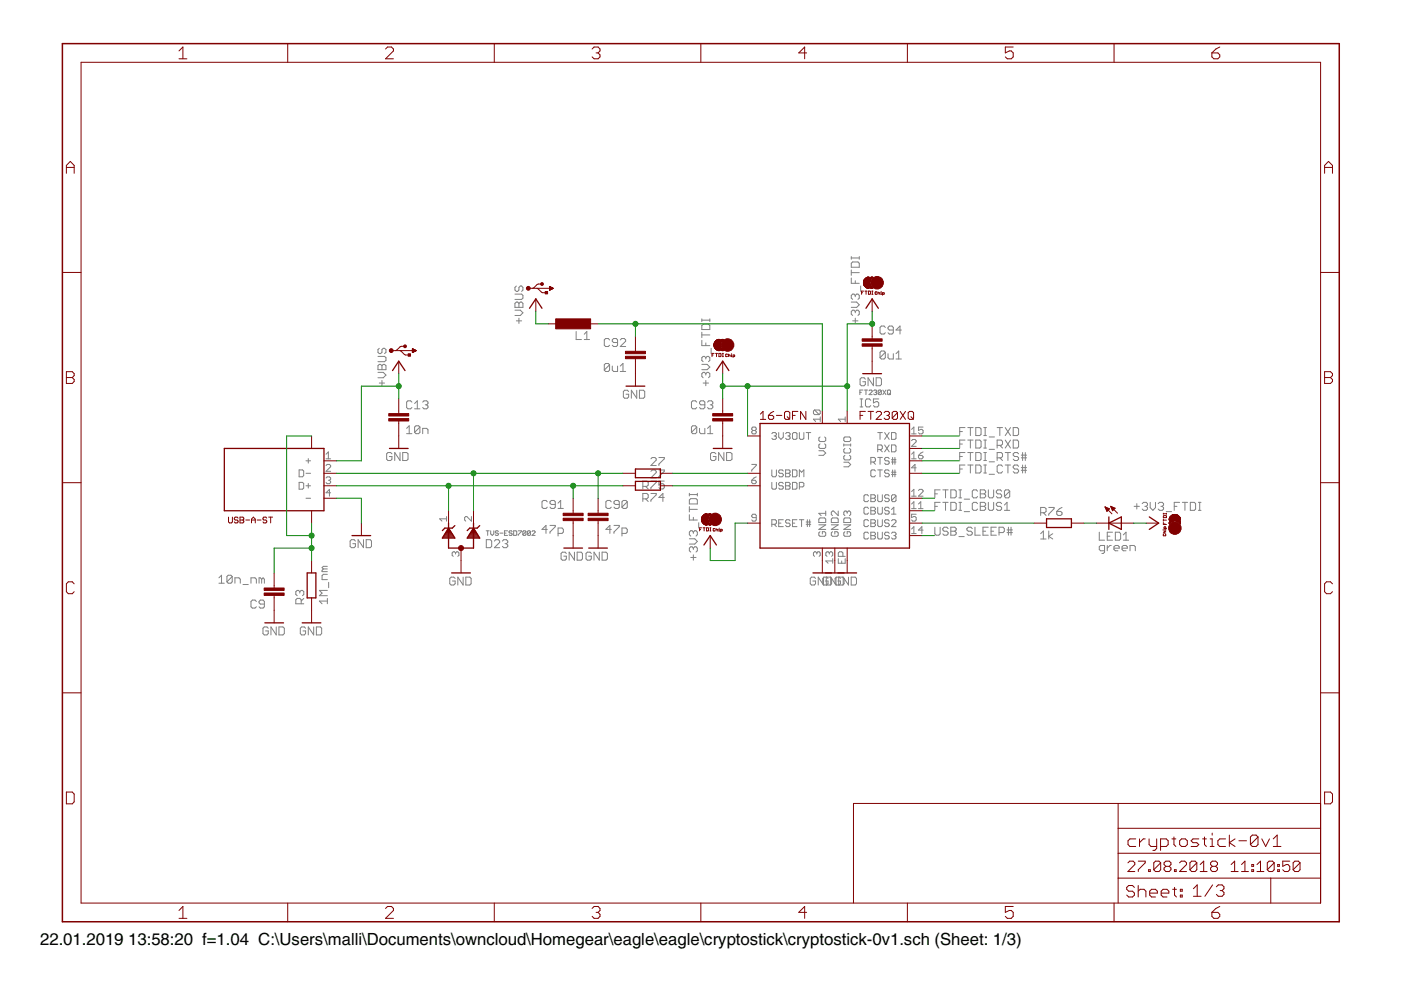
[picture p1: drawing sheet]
<svg xmlns="http://www.w3.org/2000/svg" width="297mm" height="210mm" viewBox="0 0 297 210" stroke-linecap="round" stroke-linejoin="round" font-family="sans-serif">
<defs><g id="words">
<g font-size="4.1">
<text x="8.5" y="200.4">22.01.2019</text>
<text x="27.2" y="200.4">13:58:20 f=1.04 C:\Users\malli\Documents\owncloud\Homegear\eagle\eagle\cryptostick\cryptostick-0v1.sch (Sheet: 1/3)</text>
</g>
</g></defs>
<g fill="none" stroke="#808080" stroke-width=".21">
<path d="M180.5 54.4v.6M180.5 55.8l.3-.3h1.1l.3 .3v.9h-1.7zM180.5 57.2v1.2M180.5 58.9v1.2h1.7M180.5 57.8h1.7M180.5 54.7h1.7M181.3 59.5v.6M182.2 54.4v.6M184.6 59.7h2.7M184.6 59.9h2.7M184.9 59.2h2.1v1.5h-2.1zM184.9 59.4h2.1"/>
<path d="M185.2 58.9h1.6v2.1h-1.6zM185.4 58.9v2.1M185.7 58.6v2.7M186 58.6v2.7M186.2 58.6v2.7M186.5 58.9v2.1M80.1 79h1.2l.5 .5-.5 .6h-1.2M80.1 77.5l.3-.2h.3l.3 .2 .3-.2h.2l.3 .2v.9h-1.7zM80.1 75.6h1.4l.3 .2v.6l-.3 .3h-1.4M80.4 73.9l-.3 .2v.6l.3 .3h.3l.3-.3v-.6l.3-.2h.2l.3 .2v.6l-.3 .3M81 77.5v.9M109.2 65.8h1.1l.6 .5-.6 .6h-1.1"/>
<path d="M109.2 64.3l.3-.2h.2l.3 .2 .3-.2h.3l.3 .2v.9h-1.7zM109.2 62.4h1.4l.3 .2v.6l-.3 .3h-1.4M109.5 68h1.1M109.5 60.6l-.3 .3v.6l.3 .3h.2l.3-.3v-.6l.3-.3h.3l.3 .3v.6l-.3 .3M110 64.3v.9M110 67.5v1.1M122.2 70.3v1.7h1.1M123.9 72h1.1M123.9 70.9l.5-.6v1.7M129.2 72.1l-.2-.3h-.6l-.3 .3v1.1l.3 .3h.6l.2-.3M129.2 77.3l-.2-.2h-.6l-.3 .2v1.2M129.2 77.3v1.2l-.2 .3h-.6l-.3-.3"/>
<path d="M129.2 77.3l-1.1 1.2M129.8 77.6v.9l.3 .3h.8v-1.2M130.9 72.6h-.8l-.3-.3v-.2l.3-.3h.6l.2 .3v1.1l-.2 .3h-.6l-.3-.3M131.5 78.8h1.2M131.5 77.6l.6-.5v1.7M131.5 72.1l.3-.3h.6l.3 .3v.2l-1.2 1.2h1.2M148.8 67.6v.6M148.8 70.4v1.2M148.8 72.2v1.1h1.7M148.8 77.3h1.1l.6 .5-.6 .6h-1.1M148.8 71h1.7M148.8 67.9h1.7"/>
<path d="M149.1 68.7h1.1l.3 .3v.9h-1.7v-.9zM149.6 75.8l.3-.2h.3l.3 .2v.6l-.3 .3M149.6 72.7v.6M149.6 75.8v.3M149.6 79.2v.3M149.6 79.2l-.2-.2h-.3l-.3 .2v.6l.3 .3M149.6 75.8l-.2-.2h-.3l-.3 .2v.6l.3 .3M149.6 79.2l.3-.2h.3l.3 .2v.6l-.3 .3M150.5 67.6v.6M150.8 73.9v1.1M153 72.9h2.6M153 73.2h2.6"/>
<path d="M153 73.4h2.6M153.2 72.4h2.1v1.6h-2.1zM153.2 72.6h2.1M153.2 73.7h2.1M153.5 72.1h1.6v2.1h-1.6zM153.7 72.1v2.1M154 71.8v2.7M154.3 71.8v2.7M154.5 71.8v2.7M154.8 72.1v2.1M180.5 64.1h1.1l.6 .5-.6 .6h-1.1M180.8 68h1.1"/>
<path d="M181.3 62.6l-.2-.2h-.3l-.3 .2v.6l.3 .3M181.3 66l-.2-.2h-.3l-.3 .2v.6l.3 .3M181.3 62.6v.3M181.3 66v.3M181.3 67.5v1.1M181.3 66l.3-.2h.3l.3 .2v.6l-.3 .3M181.3 62.6l.3-.2h.3l.3 .2v.6l-.3 .3M182.5 60.6v1.2M184.6 60.2h2.7M184.9 60.5h2.1M187.7 69.4l-.3-.3h-.5l-.3 .3v1.1l.3 .3h.5l.3-.3M187.7 74.7l-.3-.3h-.5l-.3 .3v1.1"/>
<path d="M187.7 74.7v1.1l-.3 .3h-.5l-.3-.3M187.7 74.7l-1.1 1.1M188.3 75v.8l.3 .3h.8v-1.1M189.4 70h-.8l-.3-.3v-.3l.3-.3h.5l.3 .3v1.1l-.3 .3h-.5l-.3-.3M190 76.1h1.1M190 75l.5-.6v1.7M191.1 70h-1.1l.8-.9v1.7M63.4 99.6h.7l.3 .3v.9l-.3 .3h-.7zM64.9 97.7h.9M65.4 97.2v1M69.1 96.3l.5-.5v1.5M69.1 97.3h1"/>
<path d="M69.1 98.7l.3-.2h.4l.3 .2v.3l-1 .9h1M80.4 81.2h1.1M81 80.7v1.1M83.1 96.2l-.3-.3h-.5l-.3 .3v1.1l.3 .3h.5l.3-.3v-.5h-.6M84.8 95.9v1.7l-1.1-1.7v1.7M85.4 95.9h.8l.3 .3v1.1l-.3 .3h-.8zM86.2 91.9h1.1M86.2 90.8l.6-.5v1.6M87.3 85.3l-.2-.3h-.6l-.3 .3v1.1l.3 .3h.6l.2-.3M87.9 86.7h1.1M87.9 85.6l.6-.6v1.7M89 90.6l-.2-.3h-.6l-.3 .3v1.1"/>
<path d="M89 90.6v1.1l-.2 .2h-.6l-.3-.2M89 90.6l-1.1 1.1M89.6 85.3l.3-.3h.6l.2 .3v.3l-.2 .2M89.6 91.9v-1.1h.9l.2 .3v.8M90.2 85.8h.3M90.5 85.8l.2 .3v.3l-.2 .3h-.6l-.3-.3M133.3 83l-.3-.3h-.6l-.2 .3v1.2l.2 .2h.6l.3-.2v-.6h-.6M135 82.7v1.7l-1.1-1.7v1.7M135.6 82.7h.8l.3 .3v1.2l-.3 .2h-.8zM138 97.3l.3-.3h.6l.2 .3v.3l-1.1 1.1h1.1M138 99.9l.3-.2h.6l.2 .2v.3l-1.1 1.1h1.1M139.7 97h1.1v.3l-1.1 1.1v.3"/>
<path d="M139.7 99.7h1.1v.2l-1.1 1.1v.3M147.7 85.3l-.3-.3h-.5l-.3 .3v1.1l.3 .3h.5l.3-.3M147.7 90.6l-.3-.3h-.5l-.3 .3v1.1M147.7 90.6v1.1l-.3 .2h-.5l-.3-.2M147.7 90.6l-1.1 1.1M148.3 90.8v.9l.3 .2h.8v-1.1M149.1 81.2h1.1M149.4 85.8h-.8l-.3-.2v-.3l.3-.3h.6l.2 .3v1.1l-.2 .3h-.6l-.3-.3M149.6 80.7v1.1M150 85.3l.3-.3h.6l.2 .3v.3l-.2 .2M150 90.8l.6-.5v1.6M150 91.9h1.1"/>
<path d="M150.6 85.8h.3M150.9 85.8l.2 .3v.3l-.2 .3h-.6l-.3-.3M151.8 96.2l-.3-.3h-.6l-.3 .3v1.1l.3 .3h.6l.3-.3v-.5h-.6M153.5 95.9v1.7l-1.1-1.7v1.7M154.1 95.9h.8l.3 .3v1.1l-.3 .3h-.8zM159.4 98.5h.9v.2l-.9 1v.2M159.6 91.3l-.2-.3v-.2l.2-.2h.5l.2 .2v.2l-.2 .3M159.6 91.3l-.2 .2v.3l.2 .2h.5l.2-.2v-.3l-.2-.2M159.6 91.3h.5M163.6 99.6v1.2l.3 .3h.5l.2-.3v-1.2M163.6 91.9l.3-.2h.5l.2 .2v.3l-.2 .2M164.1 92.4h.3"/>
<path d="M164.4 92.4l.2 .3v.2l-.2 .3h-.5l-.3-.3M165.1 91.7v1l.5 .5 .5-.5v-1M166.1 99.9l-.3-.3h-.5l-.2 .3v.2l.2 .3h.5l.3 .2v.2l-.3 .3h-.5l-.2-.3M166.6 99.6h.7l.2 .3v.2l-.2 .3 .2 .4-.2 .3h-.7zM166.6 91.9l.2-.2h.5l.2 .2-.2 .5M167 92.4h.3M167.3 92.4l.2 .3v.2l-.2 .3h-.5l-.2-.3M168 99.6h.7l.3 .3v.9l-.3 .3h-.7zM168 91.9l.3-.2h.4l.3 .2v1l-.3 .3h-.4l-.3-.3zM169.5 91.7v1.2l.2 .3h.5l.2-.3v-1.2M170.9 91.7h1M171.4 91.7v1.5"/>
<path d="M172.7 86.9h1l.2 .3v.5l-.2 .2M172.7 86.9l-.2 .3v.5l.2 .2h1M172.7 86.9l1 1M173.6 95.6h1l.5 .5-.5 .4h-1M173.9 94.1l-.3 .2v.5l.3 .3h.9l.3-.3v-.5l-.3-.2M173.9 92.6l-.3 .3v.5l.3 .2h.9l.3-.2v-.5l-.3-.3M173.9 88.9h-1.4l.4 .5M173.9 88.4v1M178.9 94.3h1.5M178.9 92.9l.2-.3h1l.3 .3v.5l-.3 .2h-1l-.2-.2zM178.9 98h1l.5 .5-.5 .5h-1M178.9 94.1v.5"/>
<path d="M179.1 96.5l-.2 .3v.5l.2 .2h1l.3-.2v-.5l-.3-.3M179.1 95.1l-.2 .2v.5l.2 .3h1l.3-.3v-.5l-.3-.2M179.2 88.9h-1.5l.5 .5M179.2 88.4v1M180.4 94.1v.5M182.3 83.2h.3M182.4 86.3h.5M182.4 84.6h.5M182.6 84.6v1.7M183 82.7h-.7v1M183.3 82.7h.6M183.5 80.4l-.3-.3h-.6l-.2 .3v1.1l.2 .3h.6l.3-.3v-.6h-.6"/>
<path d="M183.6 82.7v1M184.3 82.9l.1-.2 .5 .2v.1l-.6 .7h.6M184.6 84.9l-.3-.3h-.5l-.3 .3v1.1l.3 .3h.5l.3-.3M184.6 98h.8l.2-.3v-.5l-.2-.2h-.8v1.4M185.1 98l.5 .4M185.2 80.1v1.7l-1.2-1.7v1.7M185.2 82.9l.5-.2 .2 .2-.2 .3M185.5 83.2h.2M185.6 99.9l-.2-.3h-.5l-.3 .3v.9l.3 .3h.5l.2-.3M185.7 83.2l.2 .2-.2 .3-.5-.2M185.8 80.1h.8l.3 .3v1.1l-.3 .3h-.8zM186.1 95.3h.7l.3-.2v-.5l-.3-.3h-.7v1.5"/>
<path d="M186.1 97h1M186.1 99.6h1M186.1 91.7h1M186.3 84.6h-1.1v.8l.6-.2h.2l.3 .2v.6l-.3 .3h-.5l-.3-.3M186.6 91.7v1.5M186.6 97v1.4M186.6 99.6v1.5M186.6 95.3l.5 .5M186.9 82.9l-.5-.2-.2 .2v.6M186.9 82.9v.6l-.2 .2-.5-.2M186.9 82.9l-.7 .6M187.2 82.7l.6 1"/>
<path d="M187.6 91.7l.9 1.5M187.6 94.3l.9 1.5M187.8 82.7l-.6 1M188.3 82.7h.3l.2 .2v.6l-.2 .2-.4-.2v-.6zM188.5 83.4l.3 .3M188.5 97.2l-.2-.2h-.5l-.2 .5 .2 .2h.5l.2 .3v.2l-.2 .2h-.5l-.2-.2M188.5 99.9l-.2-.3h-.5l-.2 .3v.2l.2 .3h.5l.2 .2v.2l-.2 .3h-.5l-.2-.3M188.5 91.7l-.9 1.5M188.5 94.3l-.9 1.5M189 91.7h.7l.3 .2v1l-.3 .3h-.7zM189 94.3h.7l.3 .3v1l-.3 .2h-.7zM189 98h1"/>
<path d="M189 97.5h1M189.3 97v1.4M189.3 99.6v1.5M189.7 97v1.4M189.7 99.6v1.5M193.3 93.4l.2-.2h.5l.2 .2v.3l-.9 .9h.9M193.3 97.3h.9M193.3 92h.9M193.3 91l.5-.4v1.4M193.3 96.3l.5-.5v1.5M194.2 99.2h-.9l.7-.7v1.4M194.7 96.6h.8l.2 .2v.2l-.2 .3h-.5l-.3-.3z"/>
<path d="M195.7 90.6h-1v.7l.5-.3 .5 .3v.5l-.2 .2h-.5l-.3-.2M195.7 95.8l-1 .8M203.5 96.8h.5M203.5 91.5h.5M203.5 94.1h.5M203.5 99.4h.5M204.6 95.9h-1.1v1.7M204.6 90.7h-1.1v1.7M204.6 93.3h-1.1v1.7M204.6 98.6h-1.1v1.7M205.2 95.9h1.1M205.2 90.7h1.1"/>
<path d="M205.2 93.3h1.1M205.2 98.6h1.1M205.7 90.7v1.7M205.7 93.3v1.7M205.7 95.9v1.7M205.7 98.6v1.7M206.9 90.7h.8l.3 .3v1.1l-.3 .3h-.8zM206.9 95.9h.8l.3 .3v1.1l-.3 .3h-.8zM206.9 93.3h.8l.3 .3v1.1l-.3 .3h-.8zM206.9 98.6h.8l.3 .3v1.1l-.3 .3h-.8zM208.6 95.9h.5M208.6 97.6h.5"/>
<path d="M208.6 90.7h.5M208.6 92.4h.5M208.6 93.3h.5M208.6 95h.5M208.6 98.6h.5M208.9 90.7v1.7M208.9 93.3v1.7M208.9 95.9v1.7M208.9 98.6v1.7M209.7 92.6h1.1M209.7 95.3h1.1M209.7 97.9h1.1"/>
<path d="M211.4 97.1h.9l.3-.3v-.6l-.3-.3h-.9v1.7M211.4 90.7h1.2M211.4 94.4h.9l.3-.3v-.5l-.3-.3h-.9v1.7M212 90.7v1.7M212 94.4l.6 .6M212 97.1l.6 .5M212.6 98.9l-.3-.3h-.6l-.3 .3v1.1l.3 .3h.6l.3-.3M213.1 95.9h1.1M213.1 90.7l1.1 1.7M213.1 93.3l1.1 1.7M213.1 98.6h1.1M213.7 95.9v1.7"/>
<path d="M213.7 98.6v1.7M214.2 90.7l-1.1 1.7M214.2 93.3l-1.1 1.7M214.8 90.7h.9l.3 .3v1.1l-.3 .3h-.9zM214.8 93.3h.9l.3 .3v1.1l-.3 .3h-.9zM216 96.2l-.3-.3h-.6l-.3 .3v.3l.3 .3h.6l.3 .3v.2l-.3 .3h-.6l-.3-.3M216 98.9l-.3-.3h-.6l-.3 .3v.2l.3 .3h.6l.3 .3v.3l-.3 .3h-.6l-.3-.3M216.5 96.5h1.2M216.5 97.1h1.2M216.5 99.1h1.2M216.5 99.7h1.2M216.8 95.9v1.7"/>
<path d="M216.8 98.6v1.7M217.4 95.9v1.7M217.4 98.6v1.7M63.4 102.3h.7l.3 .2v1l-.3 .2h-.7zM64.9 100.4h.9M64.9 103h.9M64.9 105.6h.9M65.4 102.5v1M69.1 101.3l.3-.2h.4l.3 .2v.3l-.3 .2M69.6 101.8h.2M69.8 101.8l.3 .3v.2l-.3 .3h-.4l-.3-.3M70.1 104.5h-1l.7-.7v1.4"/>
<path d="M75.4 114.7l-.3-.3h-.6l-.3 .3v1.1l.3 .3h.6l.3-.3v-.5h-.6M77.1 114.4v1.7l-1.2-1.7v1.7M77.6 114.4h.9l.3 .3v1.1l-.3 .3h-.9zM94.7 110h-1.5l.5 .5M94.7 109.5v1M96.6 117.2l-.2-.2h-.3l-.2 .2v.5l.2 .3M96.6 117.2l.2-.2h.3l.2 .2v.5l-.2 .3M96.6 117.2v.3M99.9 109.5v1l-.9-1-.5 .2v.5l.2 .3M103.1 112.5h.6M103.1 114.4h.8l.3 .3v1.1l-.3 .3h-.8zM103.4 112.5v1"/>
<path d="M104 112.5v.7l.4 .3 .3-.3v-.7M104.8 114.7l.3-.3h.6l.2 .3v.3l-1.1 1.1h1.1M105.7 112.7l-.2-.2h-.3l-.2 .4 .2 .1h.3l.2 .4-.2 .1-.5-.1M106 113h.6M106.5 114.7l.3-.3h.6l.3 .3v.3l-.3 .3M107 113h.3M107.1 115.3h.3M107.4 115.3l.3 .3v.2l-.3 .3h-.6l-.3-.3M107.6 112.5h-.6v1h.6M108.6 112.7l-.2-.2-.5 .2 .2 .3 .5 .2-.2 .3-.5-.1M108.9 112.5h.5l.2 .2v.7l-.2 .1h-.5zM109.9 112.5h.6l-.6 1"/>
<path d="M111.5 112.7l-.5-.2-.2 .2v.7M111.5 112.7v.7l-.2 .1-.5-.1M111.5 112.7l-.7 .7M112.5 112.7l-.2-.2-.5 .2v.7M112.5 112.7v.7l-.2 .1-.5-.1M112.5 112.7l-.7 .7M112.8 112.7l.2-.2 .5 .2-.7 .8h.7M116 112.2h-1.1l.9-.8v1.7M116 106.4l-.2-.3h-.6l-.3 .3v1.1l.3 .3h.6l.2-.3M116.6 111.4h1.1v.3l-1.1 1.1v.3M117.7 107h-.8l-.3-.3v-.3l.3-.3h.6l.2 .3v1.1l-.2 .3h-.6l-.3-.3M118.3 113.1h.9l.2-.3v-.6l-.2-.2h-.9v1.6"/>
<path d="M118.3 107.8h1.1M118.3 106.7l.6-.6v1.7M120.1 117.3l-.3-.2h-.6l-.2 .2v1.2l.2 .3h.6l.3-.3v-.6h-.6M121.8 117.1v1.7l-1.1-1.7v1.7M122.4 117.1h.8l.3 .2v1.2l-.3 .3h-.8zM125.4 117.3l-.3-.2h-.6l-.3 .2v1.2l.3 .3h.6l.3-.3v-.6h-.6M127.1 117.1v1.7l-1.2-1.7v1.7M127.7 117.1h.8l.3 .2v1.2l-.3 .3h-.8zM129.6 112.2h-1.1l.8-.8v1.7M129.6 106.4l-.3-.3h-.5l-.3 .3v1.1l.3 .3h.5l.3-.3M130.2 111.4h1.1v.3l-1.1 1.1v.3M131.3 107h-.8l-.3-.3v-.3l.3-.3h.5l.3 .3v1.1l-.3 .3h-.5l-.3-.3"/>
<path d="M131.9 113.1h.8l.3-.3v-.6l-.3-.2h-.8v1.6M133 106.4l-.3-.3h-.6l-.2 .3v1.1M133 106.4v1.1l-.3 .3h-.6l-.2-.3M133 106.4l-1.1 1.1M136.3 105.8h.8l.3-.3v-.6l-.3-.3h-.8v1.7M136.3 103.1h.8l.3-.3v-.5l-.3-.3h-.8v1.7M136.9 103.1l.5 .6M136.9 105.8l.5 .5M138 102h1.1v.3l-1.1 1.1v.3M138 104.6h1.1v.3l-1.1 1.1v.3M140.8 102h-1.1v.8l.6-.2h.2l.3 .2v.6l-.3 .3h-.5l-.3-.3M140.8 105.5h-1.1l.8-.9v1.7"/>
<path d="M146.2 106l.3-.3h1.1l.2 .3v.8h-1.6zM146.2 104.6v.6M146.2 107.4v1.1M146.2 109.1v1.2h1.6M146.2 114.2h1.1l.5 .6-.5 .6h-1.1M146.2 108h1.6M146.2 104.9h1.6M146.5 118.2h1.1M147 112.8l-.3-.3h-.2l-.3 .3v.6l.3 .3M147 112.8l.3-.3h.3l.2 .3v.6l-.2 .3M147 109.7v.6M147 112.8v.3"/>
<path d="M147 116.2v.3M147 117.6v1.2M147 116.2l-.3-.3h-.2l-.3 .3v.6l.3 .3M147 116.2l.3-.3h.3l.2 .3v.6l-.2 .3M147.8 104.6v.6M148.1 110.8v1.2M150.3 109.9h2.7M150.3 110.1h2.7M150.3 110.4h2.7M150.6 109.3h2.1v1.6h-2.1zM150.6 109.6h2.1M150.6 110.7h2.1"/>
<path d="M150.8 109.1h1.6v2.1h-1.6zM151.1 109.1v2.1M151.4 108.8v2.6M151.6 108.8v2.6M151.9 108.8v2.6M152.2 109.1v2.1M159.4 101.8h.7l.2 .5-.2 .3h-.5l-.2-.3zM160.3 109.7h-.7l-.2-.2 .2-.5h.5l.2 .3v.9l-.2 .3h-.5l-.2-.3M160.3 101.1l-.4 .2-.5 .5M163.6 102.3v1.2l.3 .2h.5l.2-.2v-1.2M163.6 111.2h.8l.2-.3v-.5l-.2-.2h-.8v1.5M164.1 111.2l.5 .5"/>
<path d="M165.1 110.9h.5M166.1 102.5l-.3-.2h-.5l-.2 .2v.3l.2 .2h.5l.3 .2v.3l-.3 .2h-.5l-.2-.2M166.1 110.2h-1v1.5h1M166.6 100.4h.7M166.6 102.3h.7l.2 .2v.3l-.2 .2 .2 .2v.3l-.2 .2h-.7zM166.6 103h.7M167.5 110.4l-.2-.2h-.5l-.2 .2v.3l.2 .2h.5l.2 .3-.2 .5h-.5l-.2-.3M168 110.9h.5M168 102.3h.7l.3 .2v1l-.3 .2h-.7zM169 110.2h-1v1.5h1M169.5 103.2h.7l.2-.2v-.5l-.2-.2h-.7v1.4M169.5 101.1v-1.5l.4 .5 .5-.5v1.5"/>
<path d="M169.5 110.2h.9M169.9 110.2v1.5M170.9 110.7h1M170.9 111.2h1M171.2 110.2v1.5M171.7 110.2v1.5M173.2 117.2l.2-.2h.3l.2 .2v.5l-.2 .3M173.2 117.2l-.3-.2h-.2l-.2 .2v.5l.2 .3M173.2 117.2v.3M173.6 111.3h1.5l-1.5 .9h1.5M173.9 109.8h.9l.3 .3v.7h-1.5v-.7zM173.9 112.7l-.3 .3v.5l.3 .2h.9l.3-.2v-.5l-.3-.3h-.5v.5"/>
<path d="M175.1 108.4v.9M175.1 108.8h-1.5l.5 .5M175.8 117.2l-.2-.2h-.3l-.2 .2v.5l.2 .3M175.8 117.2l.3-.2h.2l.3 .2v.5l-.3 .3M175.8 117.2v.3M176.3 111.3h1.4l-1.4 .9h1.4M176.3 110.1l.2-.3h1l.2 .3v.7h-1.4zM176.5 112.7l-.2 .3v.5l.2 .2h1l.2-.2v-.5l-.2-.3h-.5v.5M176.6 118.9h-1.5l.5 .5M176.6 118.4v1M177.7 108.4v.9l-1-.9h-.2l-.2 .2v.5l.2 .2M177.7 118.4v1h1.5v-1"/>
<path d="M178.5 118.9v.5M178.7 118v-.8l-.2-.2h-.5l-.3 .2v.8h1.5M178.9 111.3h1.5l-1.5 .9h1.5M179.1 109.8h1l.3 .3v.7h-1.5v-.7zM179.1 112.7l-.2 .3v.5l.2 .2h1l.3-.2v-.5l-.3-.3h-.5v.5M179.6 108.6l.3-.2h.2l.3 .2v.5l-.3 .2M179.6 108.6l-.2-.2h-.3l-.2 .2v.5l.2 .2M179.6 108.6v.2M184.1 113.1l-.2-.3h-.5l-.2 .3v.9l.2 .3h.5l.2-.3M184.1 110.4l-.2-.2h-.5l-.2 .2v1l.2 .3h.5l.2-.3M184.1 107.8l-.2-.3h-.5l-.2 .3v1l.2 .2h.5l.2-.2M184.1 105.2l-.2-.3h-.5l-.2 .3v.9l.2 .3h.5l.2-.3"/>
<path d="M184.6 110.9h.8M184.6 112.8h.8l.2 .3v.2l-.2 .3 .2 .2v.2l-.2 .3h-.8zM184.6 113.6h.8M184.6 105.6h.8M184.6 110.2h.8l.2 .2v.3l-.2 .2 .2 .3v.2l-.2 .3h-.8zM184.6 107.5h.8l.2 .3v.2l-.2 .3 .2 .2v.3l-.2 .2h-.8zM184.6 104.9h.8l.2 .3v.2l-.2 .2 .2 .3v.2l-.2 .3h-.8zM184.6 108.3h.8M186.1 104.9v1.2l.2 .3h.5l.3-.3v-1.2M186.1 107.5v1.3l.2 .2h.5l.3-.2v-1.3M186.1 110.2v1.2l.2 .3h.5l.3-.3v-1.2M186.1 112.8v1.2l.2 .3h.5l.3-.3v-1.2"/>
<path d="M188.5 110.4l-.2-.2h-.5l-.2 .2v.3l.2 .2h.5l.2 .3v.2l-.2 .3h-.5l-.2-.3M188.5 113.1l-.2-.3h-.5l-.2 .3v.2l.2 .3h.5l.2 .2v.2l-.2 .3h-.5l-.2-.3M188.5 105.2l-.2-.3h-.5l-.2 .5 .2 .2h.5l.2 .3v.2l-.2 .3h-.5l-.2-.3M188.5 107.8l-.2-.3h-.5l-.2 .5 .2 .3h.5l.2 .2v.3l-.2 .2h-.5l-.2-.2M189 108l.5-.5v1.5M189 110.4l.3-.2h.4l.3 .2v.3l-1 1h1M189 109h1M189 113.1l.3-.3h.4l.3 .3v.2l-.3 .3M189 100.1h1M189 100.6h1M189.5 113.6h.2M189.7 113.6l.3 .2-.3 .5h-.4l-.3-.3"/>
<path d="M190 105.2l-.3-.3h-.4l-.3 .3v.9M190 105.2v.9l-.3 .3h-.4l-.3-.3M190 105.2l-1 .9M193.3 113.1h.9M193.3 104.2l.5-.4v1.4M193.3 106.9l.5-.5v1.4M193.3 112.2l.5-.5v1.4M193.3 105.2h.9M193.3 107.8h.9M194.2 109h-.9v.7l.5-.2 .4 .2v.5l-.2 .3h-.5l-.2-.3M194.7 104l.3-.2h.5l.2 .2v.2l-1 1h1M194.7 107.8h1"/>
<path d="M194.7 106.9l.5-.5v1.4M195.7 112.4h-1l.8-.7v1.4M198.2 107.4h.6M198.2 111.8v1.4l.3 .3h.6l.2-.3v-1.4M198.2 104.7h.6M199.3 106.5h-1.1v1.7M199.3 103.9h-1.1v1.7M199.9 106.5h1.1M199.9 103.9h1.1M200.5 103.9v1.7M200.5 106.5v1.7M201 112.1l-.3-.3h-.5l-.3 .3v.3l.3 .2h.5l.3 .3v.3l-.3 .3h-.5l-.3-.3"/>
<path d="M201.6 106.5h.8l.3 .3v1.1l-.3 .3h-.8zM201.6 111.8h.8l.3 .3v.3l-.3 .2 .3 .3v.3l-.3 .3h-.8zM201.6 112.6h.8M201.6 103.9h.8l.3 .2v1.2l-.3 .3h-.8zM203.3 106.5h.6M203.3 108.2h.6M203.3 113.8h1.1M203.3 103.9h.6M203.3 105.6h.6M203.6 103.9v1.7M203.6 106.5v1.7M204.4 108.5h1.2"/>
<path d="M204.4 105.8h1.2M206.1 112.1l-.3-.3h-.5l-.3 .3v.3l.3 .2h.5l.3 .3v.3l-.3 .3h-.5l-.3-.3M206.7 111.8v1.7h1.1M207.3 104.1l-.3-.2h-.6l-.3 .2v1.2l.3 .3h.6l.3-.3M207.3 106.8l-.3-.3h-.6l-.3 .3v1.1l.3 .3h.6l.3-.3M207.8 107.4h.9M207.8 106.5h.9l.3 .3v.3l-.3 .3 .3 .2v.3l-.3 .3h-.9zM207.8 103.9h.9l.3 .2v.3l-.3 .3 .3 .3v.3l-.3 .3h-.9zM207.8 104.7h.9M208.4 112.6h.6M208.6 100.3h.5M209.5 111.8h-1.1v1.7h1.1"/>
<path d="M209.5 106.5v1.4l.3 .3h.6l.3-.3v-1.4M209.5 103.9v1.4l.3 .3h.6l.3-.3v-1.4M209.7 100.6h1.1M210.1 112.6h.6M211.2 111.8h-1.1v1.7h1.1M211.8 112.9h.9l.2-.3v-.5l-.2-.3h-.9v1.7M212.4 106.8l-.3-.3h-.6l-.3 .3v.3l.3 .3h.6l.3 .2v.3l-.3 .3h-.6l-.3-.3M212.4 104.1l-.3-.2h-.6l-.3 .2v.3l.3 .3h.6l.3 .3v.3l-.3 .3h-.6l-.3-.3M213 108.2h1.1M213 107.1l.5-.6v1.7M213.5 112.4h1.2M213.5 112.9h1.2"/>
<path d="M213.8 111.8v1.7M214.1 104.1l-.3-.2h-.6l-.2 .2v1.2M214.1 104.1v1.2l-.3 .3h-.6l-.2-.3M214.1 104.1l-1.1 1.2M214.4 111.8v1.7M220.6 113.2l.6-.6v1.7M220.6 114.3h1.2M220.6 108.7h.9l.3-.3v-.5l-.3-.3h-.9v1.7M221.2 108.7l.6 .6M222.4 107.6h1.1v.3l-1.1 1.1v.3M222.4 112.6v1.7M223.2 113.2l-.8 .5 .8 .6"/>
<path d="M224 108.4h.9l.3 .3v.3l-.3 .3h-.6l-.3-.3zM225.2 107.6l-.6 .3-.6 .5M233.1 112.8v1.7h1.1M234.2 116.8h-.9l-.2-.3v-.6l.2-.2h.9v1.4l-.3 .2h-.3M234.8 115.7v1.1M234.8 113.7h.5M235.6 115.7h-.3l-.5 .5M235.9 112.8h-1.1v1.7h1.1M236.2 116.2h1.1v-.3l-.3-.2h-.5l-.3 .2v.6l.3 .3h.5M236.5 112.8h.8l.3 .3v1.2l-.3 .2h-.8zM237.9 116.2h1.1v-.3l-.3-.2h-.5l-.3 .2v.6l.3 .3h.5M238.2 114.5h1.1"/>
<path d="M238.2 113.4l.5-.6v1.7M239.6 116.8v-1.1h.8l.3 .2v.9M240.5 107.4h1.1M241 106.8v1.1M242.2 106.8l.2-.3h.6l.3 .3v.3l-.3 .3M242.7 107.4h.3M243 107.4l.3 .2v.3l-.3 .3h-.6l-.2-.3M243.9 106.5v1.1l.5 .6 .6-.6v-1.1M245.6 106.8l.3-.3h.5l.3 .3v.3l-.3 .3M246.1 107.4h.3M246.4 107.4l.3 .2v.3l-.3 .3h-.5l-.3-.3M247.3 108.5h1.1"/>
<path d="M247.8 112h2.6M247.8 112.2h2.6M247.8 111.7h2.6M248 111.2h2.1v1.6h-2.1zM248 112.5h2.1M248 111.4h2.1M248.3 110.9h1.6v2.1h-1.6zM248.6 110.9v2.1M248.8 110.7v2.6M249 107.4h.5M249.1 110.7v2.6M249.4 110.7v2.6"/>
<path d="M249.6 110.9v2.1M250.1 106.5h-1.1v1.7M250.7 106.5h1.1M251.2 106.5v1.7M252.4 106.5h.8l.3 .3v1.1l-.3 .3h-.8zM254.1 106.5h.5M254.1 108.2h.5M254.4 106.5v1.7M46.4 122.5l.6-.5v1.7M46.4 123.7h1.1M49.2 122.2v1.2l-.2 .3h-.6l-.3-.3M49.2 122.2l-.2-.2h-.6l-.3 .2v1.2"/>
<path d="M49.2 122.2l-1.1 1.2M49.8 123.7v-1.2h.9l.2 .3v.9M51.5 123.9h1.1M53.2 123.7v-1.2h.9l.3 .3v.9M54.4 127.5l-.3-.3h-.6l-.3 .3v1.2l.3 .2h.6l.3-.2M55.5 122.8l-.3-.3h-.3v1.2M55.5 122.8v.9M55.5 122.8l.3-.3 .2 .3v.9M56 128.1h-.8l-.3-.3v-.3l.3-.3h.6l.2 .3v1.2l-.2 .2h-.6l-.3-.2M56.9 133.2l-.3-.3h-.6l-.2 .3v1.1l.2 .3h.6l.3-.3v-.5h-.6M58.6 132.9v1.7l-1.2-1.7v1.7M59.1 132.9h.9l.3 .3v1.1l-.3 .3h-.9z"/>
<path d="M63.6 125.5l-.3-.3h-.3l-.3 .3v.5l.3 .3M63.6 125.5l.3-.3h.2l.3 .3v.5l-.3 .3M63.6 125.5v.3M63.9 128v-.8l-.3-.3h-.6l-.3 .3v.8h1.7M64.4 126.9l-.5 .5M64.8 133.2l-.3-.3h-.6l-.2 .3v1.1l.2 .3h.6l.3-.3v-.5h-.6M66.5 132.9v1.7l-1.1-1.7v1.7M67.1 132.9h.8l.3 .3v1.1l-.3 .3h-.8zM68.6 120.6l-.3 .3v.3h1.1M68.6 120.6h.8M69.4 127.4h-1.7l.6 .6M69.4 126.9v1.1"/>
<path d="M69.4 125.2h-1.7l.6 .6-.6 .5h1.7M69.4 121.8h-.8l-.3 .2v.9h1.1M69.4 120.1h-.8l-.3 .3 .3 .2M69.7 123.5v1.1M96.5 122.6l-.3-.2h-.5l-.3 .2v1.2l.3 .2h.5l.3-.2v-.6h-.6M98.2 122.4v1.6l-1.1-1.6v1.6M98.8 122.4h.8l.3 .2v1.2l-.3 .2h-.8zM172.9 122.6l-.3-.2h-.5l-.3 .2v1.2l.3 .2h.5l.3-.2v-.6h-.6M174.6 122.4v1.6l-1.1-1.6v1.6M174.7 122.4h1.3l.3 .2v1.2l-.3 .2h-1.3l-.3-.2v-1.2zM175 123.2h.6v.6l-.3 .2M175.2 122.4v1.6"/>
<path d="M175.3 122.4l.3 .2M177.1 122.6l.3-.2h1.3l.3 .2v1.2l-.3 .2h-1.3l-.3-.2zM177.2 122.4v1.6l-1.1-1.6v1.6M177.6 123.2h.6v.6l-.3 .2M177.8 122.4v1.6M177.9 122.4l.3 .2M179.9 122.4v1.6l-1.1-1.6v1.6M180.5 122.4h.8l.3 .2v1.2l-.3 .2h-.8z"/>
</g>
<g fill="none" stroke="#800000" stroke-width=".21">
<path d="M17.2 13.2h262.8v178.3h-262.8zM38 10.8l.8-.8v2.5M38 12.5h1.6M61 9.2v4M81.7 10.4l.5-.4h.8l.4 .4v.4l-1.7 1.7h1.7M104.8 9.2v4M125.5 10.4l.5-.4h.8l.4 .4v.4l-.4 .4M126.4 11.2h.4M126.8 11.2l.4 .4v.5l-.4 .4h-.8l-.5-.4M148.6 9.2v4M171 11.2h-1.6l1.2-1.2v2.5M192.4 9.2v4"/>
<path d="M214.8 10h-1.7v1.2l.9-.4h.4l.4 .4v.9l-.4 .4h-.8l-.5-.4M236.2 9.2v4M256.9 11.2h1.3l.4 .4v.5l-.4 .4h-.8l-.5-.4zM258.6 10l-.8 .4-.9 .8M14.1 36.7v-1.6l.8-.9 .8 .9v1.6M14.1 35.5h1.6M280.8 35.5h1.7M280.8 36.7v-1.6l.9-.9 .8 .9v1.6M13.2 57.8h4M183.1 59.9h.5M183.1 60h.5l.1 .3-.6-.1zM183.1 59.8h.5"/>
<path d="M183.1 59.6h.6l-.1 .3h-.5zM183.1 59.7h.5M183.2 59.4h.5M183.2 59.3h.6l-.1 .3h-.6zM183.5 59.1h.4M183.6 59.8h-.5M183.6 59.7h-.5M183.7 59.5h-.6M183.7 59.5h-.5M183.7 59.4h-.5M183.8 59.2h-.5l.3-.3h.4l-.2 .3M183.9 59.1l-.5 .1"/>
<path d="M183.9 59.9h.5M183.9 60h.5v.3l-.5-.1zM183.9 59.8h.5M183.9 58.8h.4l-.3 .1M183.9 59.1h-.5M183.9 59.7h.5M183.9 59.6h.5v.3h-.5zM184 59.5h.5M184 59h-.5M184 58.8l-.3 .1h.4M184 59.3h.6l-.2 .3h-.5zM184.1 58.8h-.3"/>
<path d="M184.4 59.8l-.5 .1M184.5 59.5h-.6M184.5 59.4h-.5M184.6 59.4h-.6M184.6 59.2h-.5l.3-.3h.4l-.2 .3M184.6 59.1l-.4 .1M184.7 58.8h.3l-.2 .1M184.7 59.1h-.5M184.7 59l-.4 .1M184.8 59h-.5M184.8 58.8l-.4 .1h.5M184.9 58.8h-.3"/>
<path d="M280 57.8h4M14.1 78.8h1.2l.4 .4v.4l-.4 .5 .4 .4v.4l-.4 .4h-1.2zM83 74.3h5.2M84.5 76.6v2.6M84.8 74.3l1.1 .9 .9 .1M85.9 73.4l-1 .1-1 .8M87.4 74.1l.5 .1M87.4 74.1h.4M87.4 74l.3 .1M87.4 74h.2M87.4 74h.1M87.4 74.2h.6"/>
<path d="M87.4 74.3h.7M87.4 74v.7M87.4 74l.8 .3M87.4 74.7h.1M87.6 74.7h-.2M87.7 74.6l-.3 .1M87.8 74.6h-.4M87.9 74.5h-.5M88 74.5h-.6M88.1 74.4h-.7M88.2 74.4h-.8M88.2 74.3l-.8 .4"/>
<path d="M112 61.1h5.3M113.6 63.4v2.6M113.9 61.1l1 .9 .9 .1M114.9 60.2l-.9 .1-1.1 .8M116.2 68.7h2.7M116.5 60.9l.5 .1M116.5 60.9h.4M116.5 60.8l.3 .1M116.5 60.8h.1M116.5 60.7l.1 .1M116.5 61h.6M116.5 61l.7 .1"/>
<path d="M116.5 60.7v.8l.8-.4M116.5 60.7l.8 .4M116.6 61.5h-.1M116.7 61.4h-.2M116.8 61.4h-.3M116.9 61.3h-.4M117.1 61.3h-.6M117.1 61.2h-.6M117.3 61.2h-.8M124.2 68.7h2.6M134.7 71.3v3.2M134.7 76.1v5.8"/>
<path d="M151 75.3h.2M151.4 73.2h.5l.1 .3-.6-.1zM151.4 73h.5M151.4 73.3h.5M151.4 73.2h.5M151.4 72.9h.5M151.4 74.9h-.4v.7M151.4 72.8h.6l-.1 .3h-.5zM151.4 73.4h.6M151.4 72.7h.6M151.5 73.6h.5M151.5 73.7h.5"/>
<path d="M151.5 73.7h.6M151.5 73.8h.6l-.1-.2h-.6l.2 .2M151.6 72.5h.5l-.1 .2h-.6l.2-.2M151.7 73.9h.4M151.7 74.9h.4M151.7 74h.5M151.7 72.3h.5M151.8 74l.4 .1M151.8 74.1h.5M151.9 72.2h.4l-.2 .2h-.5zM151.9 73.1h-.5M151.9 74.9v.7"/>
<path d="M151.9 73h-.5M152 72.9h-.6M152 72.6l-.5 .1M152 72.6h-.5M152.1 72.5l-.6 .1M152.1 73.9l.2 .2h-.4l-.3-.2h.5M152.1 74.3h.4M152.1 72.4h-.5M152.2 72.3l-.5 .1M152.2 73.1h.5M152.2 73.2h.5l.1 .3-.6-.1zM152.2 73.2l.5 .1"/>
<path d="M152.2 73h.5M152.2 73.3l.5 .1M152.2 73.3h.5M152.2 72.9h.5M152.2 73.4h.5M152.2 72.8h.6l-.1 .3h-.5zM152.2 73.6h.6l.1 .2h-.6zM152.2 72h.3l-.1 .1M152.3 72.2l-.5 .1M152.3 73.6h.5M152.3 72.2h-.5M152.3 73.7h.5"/>
<path d="M152.3 72.6h.5M152.3 72l-.3 .1h.4M152.4 72.5h.5l-.1 .2h-.6zM152.4 74.2l.1 .1h-.3M152.4 74.2h-.4l.3 .1M152.4 72.4l.3-.2h.4l-.2 .2zM152.4 74.9l.5 .2-.1 .5h-.4zM152.5 73.9l.5 .1M152.5 72l-.4 .1M152.5 74h.5M152.6 74h.4M152.6 74.1h.5"/>
<path d="M152.7 73h-.5M152.7 72.9h-.5M152.8 72.7h-.6M152.8 72.6l-.5 .1M152.9 72.5l-.6 .1M152.9 74.3h.3M152.9 73.9l.2 .2h-.4l-.3-.2h.5M152.9 72.4h-.5M153 72.3l-.5 .1M153 72.3h-.5M153 72h.4l-.3 .1M153 72.2l-.4 .1"/>
<path d="M153.1 72.2h-.4M153.1 72l-.3 .1h.4M153.1 74.2l.3 .1h-.4M153.2 74.9h.2M153.2 75.6h.2M153.2 74.2h-.4l.3 .1M153.2 76.6v2.6M153.3 72l-.4 .1M153.3 74.9v.7M154.2 75.2h-.3v.4l.3-.1M154.5 75.4l.2-.1 .1 .3M154.5 75.1v.5"/>
<path d="M155 75.3l.1 .3M155 75.6h.2M155.1 75v.1M155.4 75.6h.3l.1-.2-.4-.1v.5M182.7 62.1h.2M183.1 60l.5 .1M183.1 60.1l.5 .1M183.1 60.1h.5M183.1 60.2h.5M183.1 61.7h-.4v.7M183.1 60.3l.6 .1 .1 .2h-.6zM183.2 60.4h.5"/>
<path d="M183.2 60.5h.5M183.2 60.5l.6 .1M183.4 60.7h.5M183.4 61.7h.4M183.5 60.8h.4M183.5 60.8l.4 .1M183.6 60.9h.4M183.6 61.7v.7M183.8 61l.4 .1M183.8 60.7l.2 .2h-.4l-.3-.2h.5M183.9 60.1h.5M183.9 60h.5"/>
<path d="M183.9 60.2h.5M183.9 60.3h.5l.2 .3h-.6zM184 60.4h.5M184 60.5h.5M184 60.5h.6M184 61l.3 .1h-.4M184.1 61h-.4l.3 .1M184.1 61.7l.5 .1-.2 .6h-.3zM184.2 60.7l.5 .1M184.2 60.8h.5M184.3 60.8l.4 .1M184.3 60.9h.5"/>
<path d="M184.6 61l.4 .1M184.6 60.7l.2 .2h-.4l-.3-.2h.5M184.8 61l.2 .1h-.3M184.8 61.7h.3M184.8 62.4h.3M184.9 61h-.5l.4 .1M184.9 63.4v2.6M184.9 68.7v3.1M184.9 73.4v5.8M185 61.7v.7M185.9 62h-.4v.3h.4M186.1 62.1h.3l.1 .3"/>
<path d="M186.1 61.9v.5M186.7 62.1l.1 .3M186.7 62.4h.2M186.8 61.8v.1M187.1 62.4h.3l.1-.3h-.4v.5M280.8 78.8h1.3l.4 .4v.4l-.4 .5 .4 .4v.4l-.4 .4h-1.3zM14.1 80.1h1.2M66.1 92.4v2.7M68.7 97.7h2.6M84.5 84.5v3.2M84.5 89.3v5.8M153.2 84.5v3.2"/>
<path d="M153.2 89.3v5.8M158.5 92.4h2.6M161.2 88.9h1.1M161.2 87.8l.6-.6v1.7M162.9 88.1h.9l.2 .2v.3l-.2 .3h-.6l-.3-.3zM164 87.2l-.5 .3-.6 .6M164.6 88.1h1.2M166.6 87.2h.6l.2 .3v1.1l-.2 .3h-.6l-.3-.3v-1.1zM166.9 88.3l.5 .6M168 88.1h.6M169.2 87.2h-1.2v1.7M170.9 87.2v1.7l-1.2-1.7v1.7"/>
<path d="M174.3 87.1v2.7M179.6 87.1v2.7M182.4 88.1h.5M183.5 87.2h-1.1v1.7M184 87.2h1.2M184.6 87.2v1.7M185.8 87.5l.2-.3h.6l.3 .3v.3l-1.1 1.1h1.1M187.5 87.5l.2-.3h.6l.3 .3v.3l-.3 .3M188 88.1h.3M188.3 88.1l.3 .2v.3l-.3 .3h-.6l-.2-.3M190.3 87.5l-.3-.3h-.6l-.2 .3v1.1M190.3 87.5v1.1l-.3 .3h-.6l-.2-.3"/>
<path d="M190.3 87.5l-1.1 1.1M190.9 87.2l1.1 1.7M192 87.2l-1.1 1.7M192.6 87.5l.2-.3h.6l.3 .3v1.1l-.3 .3h-.6l-.2-.3zM192.8 97.7h2.7M192.8 92.4h2.7M192.8 95.1h2.7M193.1 88.3l.6 .6M280.8 80.1h1.3M13.2 102.3h4M48.5 109.6v1.1l.2 .2h.4l.2-.2v-1.1M50.5 109.9l-.2-.3h-.4l-.2 .5 .2 .2h.4l.2 .4-.2 .2h-.4l-.2-.2"/>
<path d="M50.9 109.6h.6l.2 .3-.2 .4 .2 .4-.2 .2h-.6zM50.9 110.3h.6M52.1 110.3h.8M53.3 110.3h.8M53.3 110.9v-.8l.4-.5 .4 .5v.8M54.5 110.3h.9M56.6 109.9l-.2-.3h-.5l-.1 .5 .1 .2h.5l.2 .4-.2 .2h-.5l-.1-.2M57 109.6h.8M57.4 109.6v1.3M66.1 108.3v2.6M66.1 118.9v2.6M68.7 100.4h2.6"/>
<path d="M68.7 103h2.6M68.7 105.6h2.6M76.6 110.9v2.7M95.1 108.3v2.6M97.7 116.2v5.3M100.4 108.3v2.6M121.5 105.6v3.2M121.5 110.4v5.8M126.8 105.6v3.2M126.8 110.4v5.8M132.1 100.4h2.6M132.1 103h2.6"/>
<path d="M140 100.4h2.6M140 103h2.6M148.3 112.2h.2M148.7 110.2h.5l.1 .3-.5-.1zM148.7 110.2h.6M148.7 110h.6M148.8 109.9h.5M148.8 110.3h.5M148.8 111.9h-.5v.7M148.8 109.8h.5M148.8 110.4h.5M148.8 109.8h.5v.3h-.6z"/>
<path d="M148.8 110.6h.6M148.9 110.7h.5M148.9 109.5h.5M148.9 110.8h.6l-.2-.3h-.5l.1 .3M148.9 109.5h.6l-.2 .2h-.5zM149 110.9h.5M149 110.8h.5l.1 .3h-.4zM149 110.9l.5 .1M149.1 111.9h.4M149.1 111h.5M149.1 111l.5 .1M149.2 111.1h.4"/>
<path d="M149.2 109.1h.4l-.1 .3h-.5zM149.3 110h-.6M149.3 111.9v.7M149.3 109.9h-.5M149.3 109.1l.6-.2zM149.4 109.6l-.6 .1M149.4 109.6h-.6M149.4 109.5l-.5 .1M149.4 111.2l.4 .1M149.5 109.3l-.5 .1M149.5 110.2h.6v.3l-.5-.1zM149.5 110.2h.6"/>
<path d="M149.5 109.3h-.4M149.5 110h.6M149.5 110.3h.6M149.6 109.9h.5M149.6 110.4h.5M149.6 110.3h.5M149.6 109.2l-.5 .1M149.6 109.8h.5v.3h-.6zM149.6 109.8h.5M149.6 110.5h.5l.1 .3h-.5zM149.6 110.6h.5M149.6 109.2h-.4"/>
<path d="M149.6 110.6h.6M149.6 109.6h.6M149.6 110.7h.6M149.7 110.7h.5M149.7 109.5h.5l-.1 .2h-.5zM149.7 111.2l.2 .1h-.3M149.8 111.2h-.5l.3 .1M149.8 110.8h.4l.3 .3h-.4zM149.8 110.9h.5M149.8 111.9l.4 .1-.1 .6h-.3zM149.8 109l-.4 .1M149.8 110.9l.5 .1"/>
<path d="M149.9 109.3h.4M149.9 109h-.4M149.9 111h.4M149.9 111h.5M150 111.1h.4M150 109.2l.5-.1-.3 .3M150.1 109.1l-.3 .3h.5M150.1 110h-.6M150.1 109.9h-.6M150.1 109.1l.6-.2zM150.2 109.6l-.6 .1M150.2 109.5l-.5 .1"/>
<path d="M150.2 111.2l.4 .1M150.2 109.5h-.5M150.3 109.3l-.5 .1M150.4 111.3h.3l-.6-.1 .4 .1M150.4 109.2l-.5 .1M150.4 109.2h-.4M150.5 111.9h.2M150.5 112.6h.2M150.6 113.6v2.6M150.6 109l-.4 .1M150.6 111.9v.7M150.7 109h-.4"/>
<path d="M151.6 112.1h-.4v.4h.4M151.8 112.1v.5M151.8 112.3l.3-.1 .1 .4M152.4 112.6h.2M152.4 112.2l.1 .4M152.5 112v.1M152.8 112.6l.3-.1-.1-.3h-.2v.6M158.5 100.4h2.6M158.5 103h2.6M158.5 110.9h2.6M174.3 116.2v5.3M177 116.2v5.3"/>
<path d="M179.6 116.2v5.3M192.8 100.4h2.7M192.8 105.6h2.7M192.8 110.9h2.7M192.8 108.3h2.7M192.8 113.6h2.7M219.2 110.9h2.7M227.2 110.9h2.6M232.5 110.9h7.9M234.3 107.5l1.5 1.4M234.3 107.5l.9 .4-.5 .5zM234.3 107.5h.1"/>
<path d="M234.4 107.6h.2M234.4 107.7h.5M234.5 107.9h.7M234.5 108h.6M234.6 108.1h.4M234.6 108.2h.2M234.7 108.4h.1M235.5 107.4l1.4 1.4M235.5 107.4l.9 .4M235.5 107.4l.4 .9 .5-.5M235.5 107.4h.1M235.5 107.5h.3"/>
<path d="M235.6 107.6h.5M235.6 107.7h.8M235.7 107.9h.6M235.8 108h.4M235.8 108.1h.2M235.9 108.2h.1M243 110.9h2.7M246.5 112.4h.1M246.6 113h.6M246.7 110.3h.6M246.7 108.9h.6M246.7 110.8v.4h.6"/>
<path d="M246.7 108.8v.2M246.7 110v.5M246.7 113.2v.4l.5-.1-.1-.3M246.8 109.3h.4l.1 .4h-.6zM247 111v.2M247.2 112.1l-.1-.4-.3 .1v.3h.5M247.2 112.4h-.4M247.2 112.7l-.4 .1 .1 .2M247.2 112.3v.1M247.3 108.8v.2M247.9 110.2h.1M247.9 110h.1"/>
<path d="M247.9 110.8h.1M247.9 111h.1M247.9 110.1h.1M247.9 110v.3M247.9 110.8v.3M247.9 109.9h.1M247.9 110.7h.1M248 109.8h.1M248 111h-.1M248 110.6h.1M248 110.2h-.1M248 110.9l-.1 .1"/>
<path d="M248 110.9h-.1M248 110.1h-.1M248 110.8l-.1 .3M248 109.7v.4M248 110.5v.3M248 110.5l-.1 .3M248 110.1l-.1 .2M248 109.7l-.1 .3M248.1 109.6h.3M248.1 109.7h.3M248.1 110.6h.3M248.1 110.4h.3"/>
<path d="M248.1 109.6v.4M248.1 110.4v.4M248.1 110.8h.1M248.2 110h-.1M248.2 109.5h.2M248.2 110.3h.2M248.2 109.9h-.1M248.2 110.7h-.1M248.3 109.4h.1M248.3 109.9h-.2M248.3 110.7h-.2M248.3 110.2h.1"/>
<path d="M248.3 109.8h-.2M248.4 109.6l-.4 .1M248.4 109.7h-.4M248.4 110.5h-.4M248.4 110.6h-.3M248.4 110.4l-.4 .1M248.4 110.6l-.3 .2M248.4 109.3v.5M248.4 110.1v.5M248.4 110.1l-.3 .3M248.4 109.8l-.3 .2M248.4 109.3l-.3 .3"/>
<path d="M248.4 110.2h.3M248.4 109.4h.3M248.4 109.3h.3M248.4 109.6h.3M248.4 109.5h.3M248.4 110.1h.3M248.4 110.4h.3M248.4 110.3h.3M248.4 110.1v.5l.3-.1M248.5 109.3h.2M248.5 110h.2M248.5 110.6h-.1"/>
<path d="M248.5 109.7l-.1 .1M248.6 110h.1M248.6 109.2h.1M248.6 109.7h-.2M248.6 110.5h-.2M248.7 109.2h.1M248.7 109.6l-.3 .1M248.7 109.9h.1M248.7 109.1v.6M248.7 109.9v.6M248.7 109.9l-.3 .2M248.7 109.7l-.3 .1"/>
<path d="M248.7 109.1l-.3 .2M248.8 110.2h.3M248.8 109.4h.3M248.8 109.2h.3M248.8 109.3h.3M248.8 109.5h.3M248.8 110.1h.3M248.8 110h.3M248.8 109.9h.3M248.8 110.4h.1M248.8 110.3h.3M248.8 109.1v.6"/>
<path d="M248.8 109.9v.6M248.9 109.6l-.1 .1M248.9 109.9h.2M249 109.1h.1M249.1 109.6h-.3M249.1 110.4h-.3M249.1 110.4l-.3 .1M249.1 109.1v.5M249.1 109.9v.5M249.1 109.9h-.3M249.1 109.6l-.3 .1M249.1 109.1h-.3"/>
<path d="M249.1 110.2h.3M249.1 109.4h.3M249.1 109.1l.3 .1M249.1 109.3h.3M249.1 109.2h.3M249.1 109.6h.3M249.1 109.5h.3M249.1 110.1h.3M249.1 110h.3M249.1 109.9h.3M249.1 109.9h.2M249.1 110.4h.3"/>
<path d="M249.1 110.3h.3M249.1 109.1h.1M249.1 110.4l.3 .1M249.1 109.6l.3 .1M249.1 109.1h.3M249.3 109.6h.1M249.4 110.4h.1M249.4 109.1v.6M249.4 109.9v.6M249.5 109.6h.2M249.5 110.2h.2M249.5 109.4h.2"/>
<path d="M249.5 109.2h.1M249.5 109.3h.2M249.5 109.2l.2 .1M249.5 109.5h.2M249.5 110.1h.2M249.5 110h.2M249.5 110h.1M249.5 109.9h.1M249.5 110.4h.2M249.5 110.3h.2M249.5 109.1v.6M249.5 109.9v.6"/>
<path d="M249.5 109.9l.2 .2M249.5 109.1l.2 .2v.5M249.5 109.7l.2 .1M249.6 109.7h.1M249.6 110.5h.1M249.7 110.6h.1M249.7 110.1v.5l-.2-.1M249.8 109.6h.3M249.8 110.2l.1 .1M249.8 109.4h.1M249.8 109.3l.1 .1M249.8 109.7h.3"/>
<path d="M249.8 109.4l.2 .1M249.8 109.5l.3 .1M249.8 109.5h.2M249.8 110.5h.3M249.8 110.6h.3M249.8 110.2h.1M249.8 110.4h.3M249.8 110.3l.2 .1M249.8 110.3h.2M249.8 109.3v.5M249.8 110.1v.5M249.8 110.1l.3 .3"/>
<path d="M249.8 109.8l.3 .2M249.8 109.3l.3 .3M249.8 109.8h.3M249.9 109.9h.2M249.9 110.7h.2M250 110.7h.1M250 109.9h.1M250 110h.1M250 110.8h.3M250.1 110.4v.4l-.3-.2M250.1 109.6v.4M250.1 109.7v.4"/>
<path d="M250.1 110.5v.3M250.1 110.9h.2M250.1 109.7h.1M250.1 110.1h.2M250.1 110h.2M250.1 109.9h.2M250.1 109.9h.1M250.1 109.8h.1M250.1 110.8h.2M250.1 110.5h.1M250.1 110.7h.2M250.1 110.7h.1"/>
<path d="M250.1 110.6h.1M250.1 110.8l.2 .3M250.1 110.5l.2 .3M250.1 110.1l.2 .2M250.1 109.7l.2 .3M250.2 110.9h.1M250.2 110.1h.1M250.2 110.2h.1M250.2 111h.1M250.3 110.2v.1M250.3 111h.1M250.3 110v.3"/>
<path d="M250.3 110.8v.3M280 102.3h4M15.7 123.8l-.4-.4h-.8l-.4 .4v1.7l.4 .4h.8l.4-.4M58.1 121.5v3.2M58.1 126.2v5.9M66.1 126.8v5.3M282.5 123.8l-.4-.4h-.9l-.4 .4v1.7l.4 .4h.9l.4-.4M13.2 146.9h4M280 146.9h4M14.1 167.9h1.2l.4 .5v1.6l-.4 .4h-1.2zM237.1 170.3v21.2M237.1 175.6h42.9"/>
<path d="M240.8 177.9h-1.2l-.4 .4v.8l.4 .4h1.2M241.6 177.9v1.6M242.8 177.9h-.4l-.8 .8M243.6 177.9v1.2l.4 .4h1.2M245.2 177.9v2l-.4 .4h-.4M246.1 179.5h1.2l.4-.4v-.8l-.4-.4h-1.2v2.4M248.5 177.9h.8M248.9 177.5v1.6l.4 .4M250.5 177.9h.8l.4 .4v.8l-.4 .4h-.8l-.4-.4v-.8zM254.2 177.9h-1.3l-.4 .4 .4 .4h.8l.5 .4-.5 .4h-1.2M255 177.9h.8M255.4 177.5v1.6l.4 .4"/>
<path d="M256.6 177.9h.4v1.6M256.6 179.5h.8M257 176.6v.5M259.8 177.9h-1.2l-.4 .4v.8l.4 .4h1.2M260.6 177.1v2.4M261.9 177.9l-1.3 .8 1.3 .8M262.7 178.3h1.6M266.7 177.5v1.6l-.4 .4h-.8l-.4-.4M266.7 177.5l-.4-.4h-.8l-.4 .4v1.6M266.7 177.5l-1.6 1.6M267.5 177.9l.9 1.6 .8-1.6M270 179.5h1.6"/>
<path d="M270 177.9l.8-.8v2.4M280 170.3h-99v21.2M280.8 167.9h1.3l.4 .5v1.6l-.4 .4h-1.3zM38 193l.8-.8v2.5M38 194.7h1.6M61 191.5v3.9M81.7 192.6l.5-.4h.8l.4 .4v.4l-1.7 1.7h1.7M104.8 191.5v3.9M125.5 192.6l.5-.4h.8l.4 .4v.4l-.4 .4M126.4 193.4h.4M126.8 193.4l.4 .5v.4l-.4 .4h-.8l-.5-.4M148.6 191.5v3.9"/>
<path d="M171 193.4h-1.6l1.2-1.2v2.5M192.4 191.5v3.9M214.8 192.2h-1.7v1.2l.9-.4h.4l.4 .4v.9l-.4 .4h-.8l-.5-.4M236.2 191.5v3.9M237.1 186.2h42.9M237.1 180.9h42.9M239.1 182.9l.4-.3h.7l.4 .3v.4l-1.5 1.5h1.5M240.5 188.2l-.4-.5h-.8l-.4 .5v.4l.4 .4h.8l.4 .4v.4l-.4 .4h-.8l-.4-.4M241.3 189l.4-.4h.8l.5 .4v1.2M241.3 187.7v2.5M241.3 182.6h1.5v.3l-1.5 1.5v.4M243.5 184.4h.4v.4h-.4z"/>
<path d="M243.8 189.4h1.6v-.4l-.4-.4h-.8l-.4 .4v.8l.4 .4h.8M246.1 182.9v1.5l-.4 .4h-.7l-.4-.4M246.1 182.9l-.4-.3h-.7l-.4 .3v1.5M246.1 182.9l-1.5 1.5M246.2 189.4h1.6v-.4l-.4-.4h-.8l-.4 .4v.8l.4 .4h.8M247.2 183.7l-.4 .3v.4l.4 .4h.7l.4-.4v-.4l-.4-.3M247.2 183.7l-.4-.4v-.4l.4-.3h.7l.4 .3v.4l-.4 .4M247.2 183.7h.7M248.6 188.6h.8M249 184.4h.4v.4h-.4zM249 188.2v1.6l.4 .4M250.1 182.9l.4-.3h.7l.4 .3v.4l-1.5 1.5h1.5"/>
<path d="M250.3 188.6h.4v.4h-.4zM250.3 189.8h.4v.4h-.4zM253 188.4l.8-.8v2.4M253 190h1.7M253.7 182.9v1.5l-.3 .4h-.8l-.3-.4M253.7 182.9l-.3-.3h-.8l-.3 .3v1.5M253.7 182.9l-1.4 1.5M254.5 184.8h1.4M254.5 183.3l.7-.7v2.2M256.9 193.4h1.3l.4 .5v.4l-.4 .4h-.8l-.5-.4zM257 183.7l-.3 .3v.4l.3 .4h.7l.4-.4v-.4l-.4-.3M257 183.7l-.3-.4v-.4l.3-.3h.7l.4 .3v.4l-.4 .4"/>
<path d="M257 183.7h.7M257.1 187.6l-1.6 2.4M257.9 188l.4-.4h.8l.4 .4v.4l-.4 .4M258.6 192.2l-.8 .4-.9 .8M258.7 188.8h.4M259.1 188.8l.4 .4v.4l-.4 .4h-.8l-.4-.4M261 184.8h1.5M261 183.3l.8-.7v2.2M263.2 184.8h1.5M263.2 183.3l.7-.7v2.2M265.4 184.4h.4v.4h-.4zM265.4 183.3h.4v.4h-.4z"/>
<path d="M266.5 184.8h1.5M266.5 183.3l.8-.7v2.2M269.4 186.2v5.3M270.2 182.9v1.5l-.4 .4h-.7l-.4-.4M270.2 182.9l-.4-.3h-.7l-.4 .3v1.5M270.2 182.9l-1.5 1.5M270.9 184.4h.4v.4h-.4zM270.9 183.3h.4v.4h-.4zM273.5 182.6h-1.5v1.1l.7-.4h.4l.4 .4v.7l-.4 .4h-.7l-.4-.4M275.6 182.9v1.5l-.3 .4h-.8l-.3-.4M275.6 182.9l-.3-.3h-.8l-.3 .3v1.5M275.6 182.9l-1.4 1.5"/>
</g>
<path d="M13.2 9.2h270.8v186.2h-270.8z" fill="none" stroke="#800000" stroke-width=".32"/>
<g fill="none" stroke="#800000" stroke-width=".28">
<path d="M83.2 78.6l1.3-2 1.4 2M112.3 65.4l1.3-2 1.3 2M151.9 78.6l1.3-2 1.3 2M182.9 79.2h4M183.6 65.4l1.3-2 1.3 2M47.6 95.1h21.1v13.2h-21.1zM82.6 95.1h3.9M132.7 81.9h4M134.7 99.4h5.3v1.9h-5.3zM151.2 95.1h4M161.1 89.8h31.7v26.4h-31.7zM74.6 113.6h4"/>
<path d="M93.9 113.9h2.4M94.1 113.6h2.1M94.2 113.4h1.8M94.4 113.2h1.5M94.5 112.9h1.2M94.6 112.7h1M94.8 112.5h.6M94.9 112.2h.4M95.1 112h.1M95.1 110.9v5.3h5.3v-5.3M95.1 112l1.3 2.1h-2.6zM96.4 111.4l-.5 .6h-1.6l-.5 .5"/>
<path d="M99.2 113.9h2.4M99.4 113.6h2M99.5 113.4h1.8M99.6 113.2h1.5M99.8 112.9h1.2M99.9 112.7h1M100.1 112.5h.6M100.2 112.2h.4M100.4 112h.1M100.4 112l1.3 2.1h-2.6zM101.7 111.4l-.5 .6h-1.6l-.5 .5M119.5 116.2h4"/>
<path d="M124.8 116.2h4M134.7 102.1h5.3v1.8h-5.3zM149.2 115.5l1.4-1.9 1.3 1.9M221.9 110h5.3v1.8h-5.3zM235.1 110.9l2.6-1.3v2.6zM235.1 109.6v2.6M243.7 109.6l2 1.3-2 1.3M56.2 132.1h3.9M64.1 132.1h3.9M65.1 121.5h1.9v5.3h-1.9zM95.8 121.5h3.9M172.4 121.5h9.2"/>
</g>
<g fill="#800000" stroke="#800000" stroke-width=".21">
<path d="M119.4 109.9h4.2v.5h-4.2z"/>
<path d="M119.4 108.8h4.2v.5h-4.2z"/>
<path d="M124.7 109.9h4.2v.5h-4.2z"/>
<path d="M124.7 108.8h4.2v.5h-4.2z"/>
<path d="M132.6 75.5h4.2v.6h-4.2z"/>
<path d="M132.6 74.5h4.2v.5h-4.2z"/>
<path d="M151.1 88.8h4.2v.5h-4.2z"/>
<path d="M151.1 87.7h4.2v.5h-4.2z"/>
<path d="M182.8 72.9h4.2v.5h-4.2z"/>
<path d="M182.8 71.8h4.2v.5h-4.2z"/>
<path d="M86.5 75h.5v.5h-.5z"/>
<path d="M115.6 61.8h.5v.5h-.5z"/>
<path d="M117.8 67.6h7.4v2.1h-7.4z"/>
<path d="M56 124.7h4.2v.5h-4.2z"/>
<path d="M56 125.7h4.2v.5h-4.2z"/>
<path d="M82.4 88.8h4.3v.5h-4.3z"/>
<path d="M82.4 87.7h4.3v.5h-4.3z"/>
</g>
<g fill="#800000" stroke="#800000" stroke-width=".21">
<circle cx="97.7" cy="116.2" r=".53"/>
<circle cx="154.3" cy="73.2" r="1.31"/>
<circle cx="186" cy="59.9" r="1.31"/>
<circle cx="151.6" cy="110.1" r="1.31"/>
<circle cx="249.1" cy="112" r="1.31"/>
<circle cx="83" cy="74.3" r=".4"/>
<circle cx="85.9" cy="73.4" r=".3"/>
<circle cx="112" cy="61.1" r=".4"/>
<circle cx="114.9" cy="60.2" r=".3"/>
</g>
<g fill="none" stroke="#008000" stroke-width=".21">
<path d="M84.5 79.2v5.3M113.6 66v2.7h2.6M126.8 68.7h47.5v18.4M134.7 68.7v2.6M153.2 79.2v5.3M184.9 66v2.7h-5.3v18.4M66.1 92.4h-5.3v21.2h5.3M84.5 81.9h-7.9v15.8h-5.3M153.2 81.9h26.4M158.5 81.9v10.5M195.5 92.4h7.9M195.5 95.1h7.9"/>
<path d="M195.5 97.7h7.9M66.1 116.2h-8v5.3M66.1 110.9v8M71.3 105.6h5.3v5.3M71.3 100.4h60.8M71.3 103h60.8M95.1 103v5.3M100.4 100.4v7.9M121.5 103v2.6M126.8 100.4v5.2M142.6 100.4h15.9M142.6 103h15.9"/>
<path d="M158.5 110.9h-2.6v8h-5.3v-2.7M195.5 105.6h2.6M195.5 100.4h7.9M195.5 110.9h23.7M195.5 113.6h2.6M195.5 108.3h2.6M229.8 110.9h2.7M240.4 110.9h2.6"/>
</g>
<g fill="#008000" stroke="#008000" stroke-width=".21">
<circle cx="121.5" cy="103" r=".53"/>
<circle cx="95.1" cy="103" r=".53"/>
<circle cx="126.8" cy="100.4" r=".53"/>
<circle cx="100.4" cy="100.4" r=".53"/>
<circle cx="153.2" cy="81.9" r=".53"/>
<circle cx="184.9" cy="68.7" r=".53"/>
<circle cx="158.5" cy="81.9" r=".53"/>
<circle cx="179.6" cy="81.9" r=".53"/>
<circle cx="84.5" cy="81.9" r=".53"/>
<circle cx="134.7" cy="68.7" r=".53"/>
<circle cx="66.1" cy="113.6" r=".53"/>
<circle cx="66.1" cy="116.2" r=".53"/>
</g>
<use href="#words"/>
</svg>
